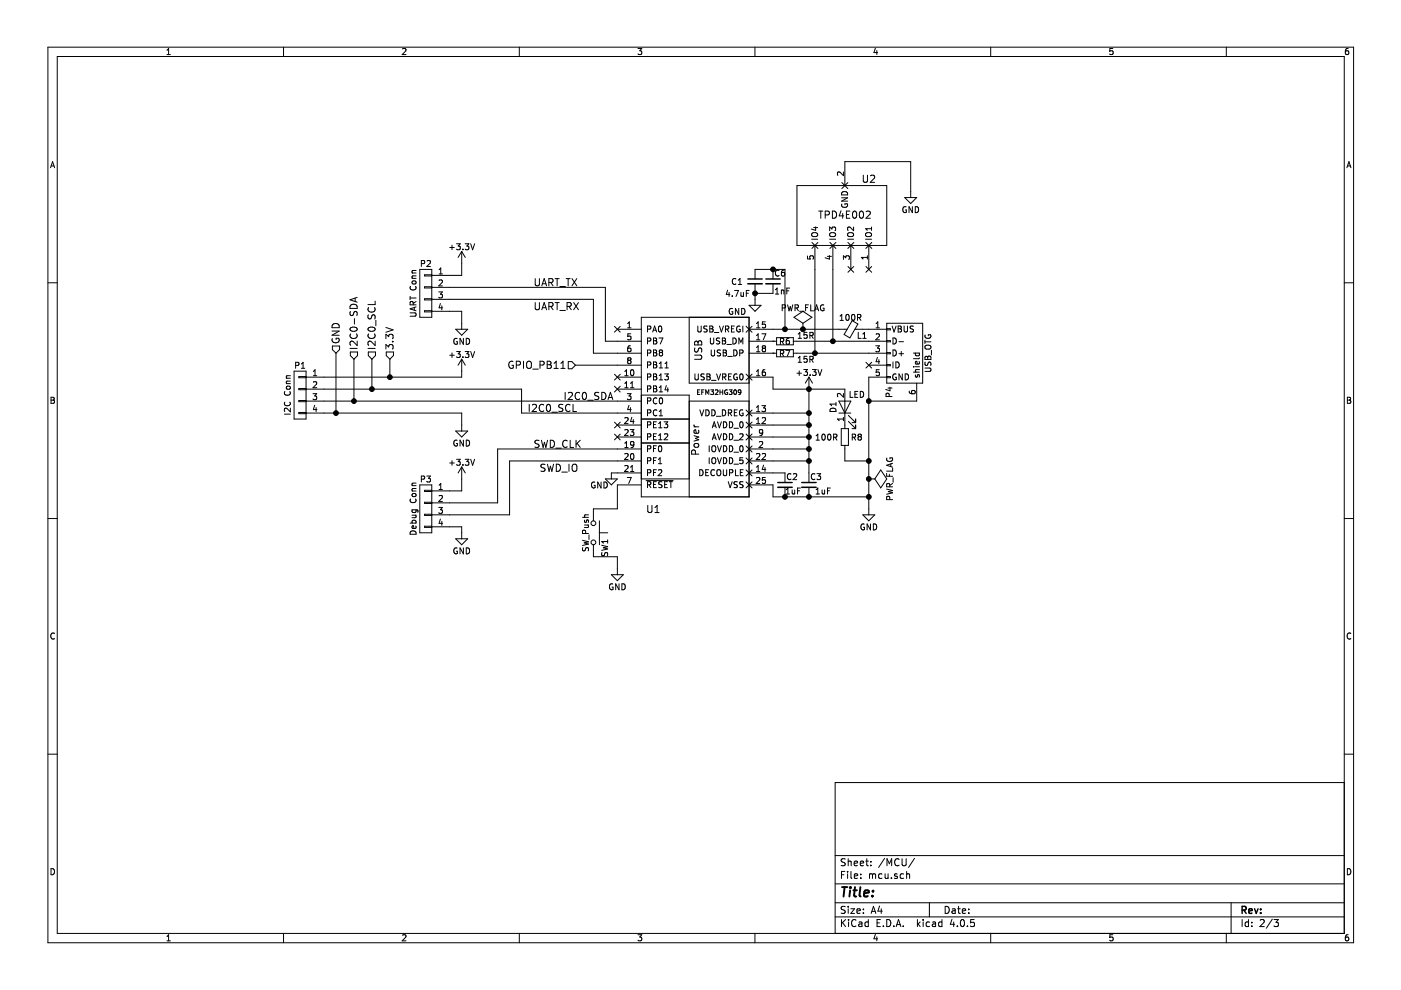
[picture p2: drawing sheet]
<svg xmlns="http://www.w3.org/2000/svg" width="297mm" height="210mm" viewBox="0 0 297 210" stroke-linecap="round" stroke-linejoin="round" font-family="sans-serif">
<g fill="none" stroke="#000" stroke-width=".21">
<path d="M10.2 10h276.8v189.9h-276.8zM12.1 12h272.9v185.9h-272.9zM35.4 11.6h.7M35.4 10.6l.3-.3v1.3M60.1 10v2M85.3 10.4l.5-.1 .3 .3-.8 1h.8M110.1 10v2M135.3 10.3h.8l-.5 .5h.3l.2 .2-.1 .4-.2 .2-.5-.2M160.1 10v2M185.6 10.2l-.3 .9h.8M185.9 10.7v.9M210 10v2"/>
<path d="M235.9 10.3h-.6v.6l.6-.1 .1 .5-.2 .3-.5-.2M260 10v2M285.8 10.3h-.3l-.2 .3-.1 .7 .3 .3 .4-.2 .1-.4-.2-.2h-.3l-.3 .2M10.7 35.6l.4-1.3 .5 1.3M10.8 35.2h.7M169 39.3h19v12.7h-19zM178.5 38.7l1.3 1.3M178.8 36.5v.7l-.9-.7-.3 .2 .1 .5M179.1 39.3v-5h14v7.6M179.8 38.7l-1.3 1.3M183 37.1v1.3l.3 .3h.3l.3-.3v-1.3M184.6 37.3l.5-.2 .3 .5-.9 1.1h.9"/>
<path d="M285.6 35.6l.4-1.3 .4 1.3M285.7 35.2h.6M10.2 60h1.9M87.4 59h.8M87.4 57.9h.8M87.4 59.7l.6-.1 .2 .4-.2 .2h-.4l-.2-.2zM88.2 57.3l-.8 .1v.3l.1 .2M88.2 58.5h-.8v.3l.1 .2M89 57.1h2.5v10.2h-2.5zM89.3 55.9l.6-.1 .1-.5-.7-.1v1.3M90.6 55.3l.4-.1 .3 .4-.8 .9h.8M91.5 58.3h-1.5v.2h1.5"/>
<path d="M93.1 58.1h.7M93.1 57.2l.3-.4v1.3M93.1 59.5l.5-.1 .2 .3-.8 .9h.8M95.4 52.5h.9M95.8 52v1M96.8 51.7h.8l-.4 .5 .3 .1v.5l-.1 .2-.6-.2M97.9 53.3v5.1h-6.4M97.9 53.3l-.8 1.3M97.9 53.3l.8 1.3M98.1 52.8v.2M98.6 51.7h.8l-.4 .5 .4 .1v.5l-.2 .2-.6-.2M99.8 51.7l.4 1.3 .4-1.3"/>
<path d="M113.5 59.1v1.2l.3 .3h.3l.3-.3v-1.2M116.4 59.9l.7-.1 .2-.2-.1-.4-.2-.1h-.6v1.5M116.8 59.9l.5 .7M117.7 59.1h.9M118.1 59.1v1.5M120 59.1h.9M120.5 59.1v1.5M121.3 59.1l1 1.5M122.3 59.1l-1 1.5M156 59.1a.56 .56 0 0 0-.7 .6 .56 .56 0 0 0 .7 .5M156.5 59.4l.4-.4v1.3M160.1 59.1v-2h6.3v12.7"/>
<path d="M163.9 57.1v2M165.2 57.4a.56 .56 0 0 0-.8 .5 .56 .56 0 0 0 .8 .5M165.7 57.9v.1M165.8 57.8l-.1 .1M166.3 57.3h-.4l-.2 .5v.6l.5 .1 .2-.2-.1-.4-.5-.1M171.2 54.3v.6h.6v-.6h.5l.2 .2-.2 .4M172.1 50.7h1.3M172.1 49.5l.8-.2a.42 .42 0 0 1 .4 .2 .42 .42 0 0 1 0 .5l-.4 .2-.6-.1-.2-.2zM172.1 51.4l1.3 1.3M172.5 48.3h.9M172.8 52v22.9M172.9 48.1v.7l-.9-.2"/>
<path d="M173.4 51.4l-1.3 1.3M173.6 44.8h.9M174 44.8v1.5M175 45.6l.7-.1 .1-.2v-.4l-.3-.1h-.5v1.5M175.4 54.4h.9M175.8 54.2v.7l-.9-.2M175.9 50.7h1.3M175.9 48.9v-.8l.5 .5 .1-.4h.5l.2 .2-.2 .5M176 49.5l.7-.2a.42 .42 0 0 1 .4 .2 .42 .42 0 0 1 0 .5l-.4 .2-.6-.1-.2-.2zM176 51.4l1.2 1.3M176.5 44.8a.77 .77 0 0 1 .9 .7 .77 .77 0 0 1-.9 .8zM176.6 52v20.3"/>
<path d="M177.2 51.4l-1.2 1.3M178.3 44.7l-.4 1.1h1M178.4 41.9h1.3l-1.3 .7h1.3M178.5 43.3a.59 .59 0 0 0 .6 .7 .59 .59 0 0 0 .5-.7l-.5-.1v.2M178.5 40.8a.69 .69 0 0 1 .8-.1 .69 .69 0 0 1 .4 .6h-1.3zM178.7 45.3v1M178.8 55v-.8l.5 .5 .1-.4h.6l.1 .2-.1 .5M179.5 45.5h.5M179.7 50.7h1.3M179.8 49.5l.7-.2a.42 .42 0 0 1 .4 .2 .42 .42 0 0 1 0 .5l-.4 .2-.6-.1-.2-.2zM179.8 51.4l1.2 1.3M179.8 56.5l1.2 1.2"/>
<path d="M180.2 44.8h-.7v1.5h.7M180.4 52v5.1M180.9 44.9l.2-.1a.81 .81 0 0 1 .6 .7 .81 .81 0 0 1-.6 .8l-.2-.2-.2-.4zM181 48.1v.8l-.9-.8-.4 .3 .1 .4M181 56.5l-1.2 1.2M181 51.4l-1.2 1.3M182.4 44.8h.2a.81 .81 0 0 1 .5 .7 .81 .81 0 0 1-.5 .8 .98 .98 0 0 1-.2-1.5zM183.5 50.7h1.3M183.6 51.4l1.2 1.3M183.6 49.5l.8-.2a.42 .42 0 0 1 .3 .2 .42 .42 0 0 1 0 .5l-.3 .2-.7-.1-.2-.2zM183.6 56.5l1.2 1.2M183.6 44.9l.6-.1 .3 .4-.9 1.1h.9"/>
<path d="M183.9 54.2v.7M183.9 54.6h-1.3l.4 .3M184.2 52v5.1M184.8 48.1v.7M184.8 48.5h-1.3l.4 .3M184.8 56.5l-1.2 1.2M184.8 51.4l-1.2 1.3M191.8 41.9h2.6l-1.3 1.3zM192.1 43.9a.59 .59 0 0 0-.7 .5 .59 .59 0 0 0 .7 .6l.1-.5h-.3M193.4 43.8v1.3l-.7-1.3v1.3M194.1 43.8a.64 .64 0 0 1 .7 .7 .64 .64 0 0 1-.7 .6zM285 60h2"/>
<path d="M61.6 79.7h-.8l-.1 .3 .1 .2M62.4 78.7h2.5v10.1h-2.5zM62.7 77.5l.6-.1v-.5l-.6-.1v1.3M63.9 78.1h.7M63.9 77.2l.4-.4v1.3M64.9 79.8h-1.5v.3h1.5M66.4 79.7h.7M66.4 78.7l.4-.3v1.3M70.4 70.2h1.5l-1.5 .9h1.5M70.5 68.9a.81 .81 0 0 1 .9-.3 .81 .81 0 0 1 .5 .9h-1.5zM70.5 71.8a.71 .71 0 0 0 .7 .9 .71 .71 0 0 0 .6-.9l-.5-.1v.3M70.5 73.4h1.5v.7l-.8 .8-.7-.8z"/>
<path d="M71.2 74.9v12.7M74.2 73.9h1.5M74.3 69.6a.89 .89 0 0 1 1.4 .3 .86 .86 0 0 1-.8 .4 .86 .86 0 0 1-.7-.6zM74.3 66l-.1 .6 .3 .3 .4-.1 .2-.7h.5l.1 .2v.6M74.3 64.8a.81 .81 0 0 1 .9-.2 .81 .81 0 0 1 .5 .8h-1.5zM74.3 74.6h1.5v.8l-.8 .8-.7-.8zM74.4 70.8a.72 .72 0 0 0 .4 1 .72 .72 0 0 0 .9-.7l-.1-.3M75 76.2v8.8M75.1 67.6v1.1M75.3 63.2v.7M75.7 72.3v1l-1.1-1-.4 .3 .2 .6M75.7 63.1l-1.5 .5 1.5 .5"/>
<path d="M78 73.9h1.5M78.1 66.7l-.1 .6 .2 .3h.4l.3-.7 .4-.2 .2 .3v.6M78.1 69.6a.89 .89 0 0 1 1.4 .3 .86 .86 0 0 1-.8 .4 .86 .86 0 0 1-.7-.6zM78.1 74.6h1.5v.8l-.7 .8-.8-.8zM78.2 65.2a.72 .72 0 0 0 .5 1 .72 .72 0 0 0 .8-.7l-.1-.3M78.2 70.8a.72 .72 0 0 0 .5 1 .72 .72 0 0 0 .8-.7l-.1-.3M78.9 76.2v6.3M79.5 72.3v1l-1.1-1-.4 .3 .2 .6M79.5 63.8v.8h-1.5M79.7 67.9v1.2M81.8 74v-.9l.6 .5 .3-.5h.5l.1 .3-.1 .6M81.8 71.8v-.9l.6 .5 .3-.5 .5 .1 .1 .2-.1 .6"/>
<path d="M81.8 69.4l1.5 .5-1.5 .5M81.9 74.6h1.5v.8l-.7 .8-.8-.8zM82.7 76.2v3.8M83.2 72.4h.1M86.9 63.2h1.3M86.9 66.3h1.1l.2 .3v.2l-.2 .2h-1.1M86.9 62.8v.7M87.1 60.7a.56 .56 0 0 0 .5 .8 .56 .56 0 0 0 .5-.8M87.6 64.6l-.1-.6h-.4l-.2 .6h1.3M87.8 65.2v.6M88.2 65.1l-1.3 .4 1.3 .4M88.2 63.9l-.6 .4"/>
<path d="M91.5 60.9h36.9v11.4h7.6M91.5 63.5h34.3v11.4h10.2M91.5 65.9h-1.5v.2h1.5M91.5 60.8h-1.5v.3h1.5M91.5 63.3h-1.5v.3h1.5M91.5 66h6.4v3.8M93 61.9h.8l-.4 .5 .4 .1v.5l-.2 .2-.6-.2M93.4 64.4l-.3 .9h.8M93.7 64.8v.9M95.4 75.3h.9M95.8 74.8v1M96.6 69.8h2.6l-1.3 1.3z"/>
<path d="M96.8 74.5h.8l-.4 .5 .3 .1v.6l-.1 .1-.6-.1M96.9 71.8a.59 .59 0 0 0-.7 .6 .59 .59 0 0 0 .7 .5l.1-.4h-.3M97.9 76.2v3.8h-33M97.9 76.2l-.8 1.2M97.9 76.2l.8 1.2M98.1 75.7v.1M98.2 71.7v1.3l-.7-1.3v1.3M98.6 74.5h.8l-.4 .5 .4 .1v.6l-.2 .1-.6-.1M98.9 71.7a.64 .64 0 0 1 .7 .7 .64 .64 0 0 1-.7 .6zM99.8 74.5l.4 1.3 .4-1.3M108.8 76.7a.71 .71 0 0 0-.9 .7 .71 .71 0 0 0 .9 .6v-.5h-.3M109.5 77.4l.7-.1 .2-.2-.1-.4-.3-.1h-.5v1.5"/>
<path d="M111 76.6v1.5M111.7 76.8a.5 .5 0 0 1 .6-.2 .5 .5 0 0 1 .4 .5l-.1 .8-.3 .2a.53 .53 0 0 1-.7-.5zM113 78.3h1.1M113.5 64.1v1.3l.3 .3h.3l.3-.3v-1.3M114.5 77.4l.7-.1 .2-.2-.1-.4-.2-.1h-.6v1.5M114.9 60.6l.5-1.5 .5 1.5M114.9 65.7l.5-1.6 .5 1.6M115 65.2h.7M115 60.2h.7M116 76.6h.5l.3 .3-.3 .4 .3 .2 .1 .3-.3 .3h-.6zM116 77.3h.5M116.4 65l.7-.1 .2-.2-.1-.4-.2-.2h-.6v1.6"/>
<path d="M116.8 65l.5 .7M117.5 77l.4-.4v1.5M117.5 78.1h.9M117.7 64.1h.9M118.1 64.1v1.6M118.7 60.7h1.2M118.7 65.8h1.2M118.9 77l.5-.4v1.5M118.9 78.1h.9M120.2 65l.8-.1 .1-.2-.1-.4-.2-.2h-.6v1.6M120.5 76.7h.7l.8 .7-.8 .8h-.7zM120.6 65l.5 .7"/>
<path d="M121.6 64.1l1 1.6M122 77.4h14M122.6 64.1l-1 1.6M130.3 69.2l1.2 1.2M130.3 79.4l1.2 1.2M130.9 69.8h5.1M130.9 80h5.1M131.5 79.4l-1.2 1.2M131.5 69.2l-1.2 1.2M132.5 79.7h.7M132.5 78.7l.3-.3v1.3M133.1 69.5h.7"/>
<path d="M133.1 68.6l.3-.4v1.3M133.3 76.4l-.2-.2 .2-.3 .4 .1 .1 .2-.2 .2M133.3 76.4l-.2 .2v.4l.2 .1h.3l.2-.2-.1-.4-.1-.1M133.3 76.4h.3M133.7 73.3l-.4 .1-.2 .2v.7l.2 .3 .4-.1v-.7h-.4l-.2 .2M133.7 70.8h-.6v.6h.6v.5l-.1 .1-.5-.1M133.8 78.5l.2-.1a.67 .67 0 0 1 .4 .6 .67 .67 0 0 1-.4 .7l-.3-.5zM136 67.3h22.8v38.1h-22.8zM137.3 69.8l.6-.1v-.5l-.6-.1v1.3M137.3 72.3l.6-.1v-.4l-.6-.1v1.2M137.3 74.9l.6-.1v-.5l-.6-.1v1.3M137.3 77.4l.6-.1v-.5l-.6-.1v1.3"/>
<path d="M137.3 79.9h.6v-.5l-.6-.1v1.2M138.4 70.4l.4-1.3 .4 1.3M138.5 70h.6M138.6 72.2h.4M138.6 71.7h.4l.2 .2-.2 .3 .2 .2 .1 .3-.3 .2h-.4zM138.6 74.2h.4l.2 .2-.2 .4 .2 .1 .1 .3-.3 .3h-.4zM138.6 76.7h.4l.2 .3-.2 .3 .2 .2 .1 .3-.3 .2h-.4zM138.6 79.3h.4l.2 .2-.2 .4 .2 .1 .1 .3-.3 .2h-.4zM138.6 74.8h.4M138.6 77.3h.4M138.6 79.9h.4M139.7 69.2l.2-.1a.67 .67 0 0 1 .4 .7 .67 .67 0 0 1-.4 .6l-.3-.5z"/>
<path d="M139.7 71.7h.8l-.5 1.2M139.8 78h.7M139.8 77.1l.3-.4v1.3M139.8 79.6l.3-.3v1.2M140 74.7h.3M140 74.7l-.2-.2 .2-.3 .4 .1 .1 .2-.2 .2M140 74.7l-.2 .3v.3l.2 .2h.3l.2-.3-.1-.3-.1-.2M140.9 79.3h.8l-.4 .5 .4 .1v.5l-.2 .1-.6-.1M141 78h.7M141 77.1l.4-.4v1.3M146.1 67.3v13.9h12.7M147.3 75.3h1.2l.3 .3v.3l-.3 .3h-1.2"/>
<path d="M147.3 72.5l.4-.2 .3 .3 .1-.3 .4-.1 .3 .4v.5h-1.5zM147.3 73.8v.6l.3 .3 .3-.2 .3-.7h.4l.2 .3-.1 .6M147.3 79.3v1l.3 .2h.2l.3-.2v-1M148 69.1v1l.2 .3h.2l.3-.3v-1M148 72.6v.5M149.3 79.3h-.6v.5a.54 .54 0 0 1 .6 .6l-.2 .1h-.5M149.9 79.3h.4l.2 .2-.2 .4 .2 .1 .1 .3-.2 .2h-.5zM149.9 79.9h.4M149.9 69.2h-.6v.4a.54 .54 0 0 1 .6 .7l-.2 .1-.5-.1M150.5 69.7h.4M150.5 69.1h.4l.2 .3-.2 .3 .2 .1 .1 .3-.2 .3h-.5zM150.6 71.7v1l.2 .2h.3l.2-.2v-1"/>
<path d="M150.8 74.2v1l.2 .3h.3l.2-.3v-1M151.5 70.5h.9M151.9 79.3l.4 1.2 .5-1.2M152.5 69.1l.5 1.3 .4-1.3M152.6 71.7h-.6l-.1 .4a.54 .54 0 0 1 .6 .7l-.1 .1h-.5M152.8 74.3h-.6l-.1 .4a.54 .54 0 0 1 .6 .6l-.2 .2-.4-.1M153.2 72.2h.4M153.2 71.7h.4l.2 .2-.2 .3 .2 .2 .1 .3-.3 .2h-.4zM153.2 79.9h.6l.1-.5-.7-.1v1.2M153.3 74.2h.5l.2 .2-.2 .4 .2 .1v.3l-.2 .3h-.5zM153.3 74.8h.5M153.5 79.9l.4 .6"/>
<path d="M153.8 69.8l.6-.1 .1-.5-.7-.1v1.3M154.1 69.8l.4 .6M154.1 73h1M154.3 61.5l-.3 .9h.8M154.3 75.6h1M154.5 79.9h.4M154.6 62v.9M155.1 69.7h.4M155.1 79.3h-.6v1.2h.6M155.3 62.7v.2M155.3 65.4a.59 .59 0 0 0-.7 .6 .59 .59 0 0 0 .7 .6l.1-.5h-.3M155.4 71.7a.64 .64 0 0 1 .7 .6 .64 .64 0 0 1-.7 .6z"/>
<path d="M155.6 74.2a.64 .64 0 0 1 .7 .6 .64 .64 0 0 1-.7 .7zM155.7 69.1h-.6v1.3h.6M155.7 61.6h.9l-.6 1.3M156.3 79.3a.59 .59 0 0 0-.7 .6 .59 .59 0 0 0 .7 .6v-.5h-.2M156.5 60.3h.7M156.6 65.4v1.3l-.7-1.3v1.3M156.7 72.9v-1.2l.4 .9 .4-.9v1.2M156.8 74.9l.6-.1 .1-.5-.7-.1v1.3M156.9 69.2a.59 .59 0 0 0-.7 .5 .59 .59 0 0 0 .7 .6v-.5h-.2M156.9 79.4l.2-.1a.67 .67 0 0 1 .5 .6 .67 .67 0 0 1-.5 .6l-.3-.4zM157.1 62v.8l.3 .1 .2-.2M157.2 65.4a.64 .64 0 0 1 .8 .6 .64 .64 0 0 1-.8 .7z"/>
<path d="M157.5 69.1v1.3M157.6 62v.9M158.2 69.2l1.3 1.2M158.2 79.3l1.3 1.3M158.2 62.2h.5M158.8 69.8h20.8M158.8 72.3h5.9M158.8 74.9h5.9M158.8 80h5.1v2.5h15.2v8.4M158.8 64.7h2.6l-1.3 1.3zM158.8 61.6h-.6v1.3M159.5 69.2l-1.3 1.2"/>
<path d="M159.5 79.3l-1.3 1.3M160.1 60.2v4.5M160.4 69.5h.7M160.4 72h.7M160.4 74.6h.7M160.4 79.7h.7M160.4 71.1l.3-.3v1.2M160.4 68.6l.3-.4v1.3M160.4 73.7l.3-.4v1.3M160.4 78.7l.3-.3v1.3M161.5 70.8h.9l-.6 1.2M161.8 73.8l-.2-.2 .2-.3 .5 .1v.2l-.2 .2"/>
<path d="M161.8 73.8l-.2 .3 .1 .4 .1 .1h.3l.2-.3v-.3l-.2-.2M161.8 73.8h.3M162.2 78.4h-.4l-.1 .3-.1 .7 .2 .3 .5-.2-.1-.6h-.4l-.2 .2M162.3 68.2h-.6l-.1 .6h.7v.6l-.2 .1-.5-.1M163.9 72.3h.1M163.9 74.9h.1M163.9 60.2v2h-3.8M164.4 62.3h.7M164.4 61.4l.4-.3v1.2M164.7 71.6h3.5v1.5h-3.5zM164.7 74.1h3.5v1.5h-3.5zM165.5 72.4l.6-.1v-.5l-.6-.1v1.3"/>
<path d="M165.5 74.9h.6v-.5l-.6-.1v1.2M165.7 61.6l.1-.1 .4 .1v.7M165.7 61.5v.8M165.8 72.4l.4 .6M165.8 74.9l.4 .6M165.8 65.3l.7-.1v-.5l-.7-.1v1.3M166.6 74.3h.8l-.5 1.2M166.8 61.7h.4M167 64.6l.3 1.3 .2-.9 .3 .9 .3-1.3M167.3 71.7l-.4 .1-.2 .2v.8l.2 .2 .4-.1v-.6l-.4-.1-.2 .3M167.4 61.1h-.6v1.2M168.2 72.3h19.8"/>
<path d="M168.2 74.9h19.8M168.3 67.3l1.9-1.3 1.9 1.3-1.9 1.2zM168.6 65.3l.6-.1v-.5l-.6-.1v1.3M168.9 65.3l.4 .6M169 79.1h.9M169.2 71.7h.7M169.2 76.8h.7M169.2 75.9l.4-.4v1.3M169.2 70.8l.4-.3v1.2M169.5 78.6v1M169.5 66h1M170.2 69.8h.1"/>
<path d="M170.2 68.5v1.3M170.4 78.3h.8l-.4 .5 .4 .1v.6l-.2 .1-.6-.1M170.8 65.2h.4M171.1 75.5h-.6l-.1 .6h.7v.6l-.2 .1-.5-.1M171.1 70.5h-.6l-.1 .6h.7v.5l-.2 .1-.5-.1M171.4 64.6h-.6v1.3M171.5 80l-.8 1.2M171.5 80v22.3M171.5 80l.8 1.2M171.7 76.2l.6-.1 .1-.5-.7-.1v1.3M171.7 71.1h.6l.1-.5-.7-.1v1.2M171.8 79.5h.1"/>
<path d="M171.9 64.6v1.3h.6M172 71.1l.4 .6M172 76.2l.4 .6M172.2 78.3h.8l-.4 .5 .4 .1v.6l-.2 .1-.6-.1M172.7 65.9l.4-1.3 .5 1.3M172.9 65.5h.5M173.4 78.3l.4 1.3 .5-1.3M174.7 64.7a.59 .59 0 0 0-.8 .6 .59 .59 0 0 0 .8 .5v-.5h-.2M178.1 67l.4-.3v1.2M178.1 67.9h.7M179.4 66.8l.2-.1a.67 .67 0 0 1 .5 .6 .67 .67 0 0 1-.5 .6l-.3-.5zM180.6 66.8l.2-.1a.67 .67 0 0 1 .5 .6 .67 .67 0 0 1-.5 .6l-.3-.5z"/>
<path d="M180.7 68l1.2 .7-1.7 2.9-1.2-.7zM181.3 69.8h6.7M181.8 67.3l.6-.1 .1-.4-.7-.1v1.2M182 70.5v1.2h.6M182.1 67.3l.4 .6M182.9 71.7h.7M182.9 70.8l.4-.3v1.2M183.6 76.8l1.2 1.2M184.2 77.4h3.8M184.8 76.8l-1.2 1.2M185.7 73.3h.8l-.5 .5 .4 .1v.6l-.2 .1-.5-.1M185.7 69.5h.8"/>
<path d="M185.7 68.6l.4-.4v1.3M185.7 70.9l.5-.1 .3 .3-.8 .9h.8M186 75.8l-.3 .9h.8M186.3 76.3v.8M186.4 78.4h-.6l-.1 .6h.7v.5l-.2 .2-.5-.2M188 68.5h7.6v12.7h-7.6zM188 69.7h.8v.2h-.8M188 72.2h.8v.3h-.8M188 74.8h.8v.2h-.8M188 77.3h.8v.3h-.8M188 79.8h.8v.3h-.8M188 80h-3.8v29.2"/>
<path d="M189.2 69.1l.4 1.3 .4-1.3M189.3 71.7a.64 .64 0 0 1 .7 .6 .64 .64 0 0 1-.7 .6zM189.3 74.2a.64 .64 0 0 1 .7 .6 .64 .64 0 0 1-.7 .7zM189.3 76.7v1.3M189.9 76.7a.64 .64 0 0 1 .8 .7 .64 .64 0 0 1-.8 .6zM190 79.3a.59 .59 0 0 0-.7 .6 .59 .59 0 0 0 .7 .6v-.5h-.2M190.4 69.7h.5M190.4 69.1h.5l.2 .3-.2 .3 .2 .1v.3l-.2 .3h-.5zM190.6 72.5h1M190.6 75h1M191.1 74.5v1M191.3 79.3v1.2l-.7-1.2v1.2"/>
<path d="M191.7 69.1v1l.2 .3h.3l.2-.3v-1M191.9 79.3a.64 .64 0 0 1 .7 .6 .64 .64 0 0 1-.7 .6zM193.7 69.2h-.6l-.1 .4a.54 .54 0 0 1 .6 .7l-.2 .1-.4-.1M193.7 78.9h1.2M193.7 77.8h.1M193.7 74.9h1.2M194.1 77.8h.8M194.2 79.5l-.1 .3 .2 .2 .2-.1 .1-.4h.3v.5M194.2 74.9l-.1 .3 .2 .2 .6-.1v-.4M194.9 76.7v.3l-.2 .2-.5-.1v-.4l.2-.1 .1 .6M194.9 78.4h-.7l-.1 .3 .1 .2M194.9 75.9l-.2 .2h-1"/>
<path d="M196.1 72.5h1.3M196.1 78h1l.3 .3v.2l-.3 .2h-1M196.1 72.1v.7M196.2 76.8v.6h.4a.54 .54 0 0 1 .6-.6l.2 .2-.1 .5M196.2 71a.59 .59 0 0 0 .5 .7 .59 .59 0 0 0 .6-.7h-.5v.2M196.2 73.4l.7-.2a.42 .42 0 0 1 .4 .2 .42 .42 0 0 1 0 .4l-.4 .2h-.6l-.2-.3zM196.2 75.6l.3-.1 .2 .3 .1-.3h.4l.2 .7h-1.3zM196.7 75.8v.4M197.5 74.3v.9M10.8 84.8h.4M10.8 84.2h.4l.3 .3-.3 .3 .4 .3-.3 .4h-.5zM60.3 87.8h1.3"/>
<path d="M60.4 83a.56 .56 0 0 0 .5 .8 .56 .56 0 0 0 .5-.8M60.4 85.3a.56 .56 0 0 0 .5 .7 .56 .56 0 0 0 .5-.7M60.7 81.3h.9M60.7 80.2h.9M60.8 82l.5-.1 .3 .4-.3 .2h-.3l-.3-.2zM61.6 86.5v.8l-1-.8-.3 .3 .1 .5M61.6 80.8l-.8 .1-.1 .3 .1 .1M64.9 87.5h-1.5v.2h1.5M64.9 82.4h-1.5v.2h1.5M64.9 84.9h-1.5v.3h1.5M64.9 82.5h45.7v5.1h25.4M64.9 85h71.1"/>
<path d="M64.9 87.6h33v3.8M66.4 83.5h.7l-.4 .5 .4 .1v.5l-.2 .1-.5-.1M66.4 81l.5-.1 .2 .4-.7 .9h.7M66.7 85.9l-.3 .9h.8M67 86.4v.9M95.4 98.2h.9M95.8 97.7v.9M96.6 91.4h2.6l-1.3 1.3zM96.8 97.4h.8l-.4 .5 .3 .1v.5l-.1 .1-.6-.1M96.9 93.4a.59 .59 0 0 0-.7 .5 .59 .59 0 0 0 .7 .6l.1-.5h-.3M97.9 99v5.1h-6.4M97.9 99l-.8 1.3"/>
<path d="M97.9 99l.8 1.3M98.1 98.5v.1M98.2 93.3v1.3l-.7-1.3v1.3M98.6 97.4h.8l-.4 .5 .4 .1v.5l-.2 .1-.6-.1M98.9 93.3a.64 .64 0 0 1 .7 .7 .64 .64 0 0 1-.7 .6zM99.8 97.4l.4 1.2 .4-1.2M112.2 85.7v1.6M112.9 85.9l.6-.2 .3 .5-1 1.1h1M114.3 93.4l-.6-.1-.3 .3 .2 .4 .6 .3v.4l-.2 .2-.6-.1M114.8 93.3l.4 1.6 .2-1.1 .3 1.1 .4-1.6M115.3 85.9a.72 .72 0 0 0-1 .5 .72 .72 0 0 0 .7 .9l.3-.2M115.6 98.5l-.6-.1-.3 .2v.4l.7 .3 .2 .4-.3 .2h-.6"/>
<path d="M116 85.9l.2-.2a.81 .81 0 0 1 .5 .8 .81 .81 0 0 1-.5 .8l-.2-.2-.2-.4zM116.1 98.4l.3 1.5 .3-1 .3 1 .4-1.5M116.7 93.3a.77 .77 0 0 1 .9 .8 .77 .77 0 0 1-.9 .8zM117 87.4h1.2M117.8 95h1.2M117.9 98.4a.77 .77 0 0 1 .9 .8 .77 .77 0 0 1-.9 .7zM119.3 85.8l-.5-.1-.3 .2v.4l.7 .3 .1 .4-.3 .3-.5-.1M119.8 83.2v1.5M120.3 93.5a.72 .72 0 0 0-1.1 .5 .72 .72 0 0 0 .8 .9l.3-.2M120.5 83.3l.6-.1 .3 .4-1 1.1h1M120.6 98.4v1.5M120.9 85.9a.72 .72 0 0 0-1.1 .5 .72 .72 0 0 0 .8 .9l.3-.2"/>
<path d="M120.9 93.3v1.6h.7M121.4 98.6a.5 .5 0 0 1 .6-.2 .5 .5 0 0 1 .3 .5v.8l-.3 .2a.53 .53 0 0 1-.7-.5zM121.5 85.7v1.6h.7M122.1 93.3v1.6M122.4 94l.6 .9M122.9 83.3a.72 .72 0 0 0-1 .5 .72 .72 0 0 0 .7 .9l.3-.1M123 93.3l-.9 .9M123.6 83.3l.2-.1a.81 .81 0 0 1 .6 .8 .81 .81 0 0 1-.6 .7l-.2-.1-.1-.5zM124.6 84.9h1.2M127 83.3l-.6-.1-.3 .1v.5l.7 .3 .2 .3-.3 .3-.6-.1M127.6 83.2a.77 .77 0 0 1 .9 .8 .77 .77 0 0 1-.9 .7zM128.9 84.7l.5-1.5 .5 1.5"/>
<path d="M129 84.3h.8M130.3 89.5l1.2 1.2M130.3 92l1.2 1.3M130.3 81.9l1.2 1.2M130.9 82.5h5.1M130.9 92.7h5.1M130.9 90.1h5.1M131.5 81.9l-1.2 1.2M131.5 89.5l-1.2 1.2M131.5 92l-1.2 1.3M132.5 82.2h.7M132.5 91.2l.4-.1 .3 .3-.8 1h.8"/>
<path d="M132.5 94.9h.7M132.5 81.3l.3-.4v1.3M132.5 94l.3-.4v1.3M132.5 96.3l.4-.1 .3 .3-.8 .9h.8M132.5 88.6l.4-.1 .3 .4-.8 .9h.8M132.5 98.8l.4-.1 .3 .4-.8 .9h.8M133 83.5h.8l-.4 .5 .3 .1v.5l-.1 .1-.6-.1M133.4 85.9l-.3 .9h.7M133.6 91.1h.8l-.4 .5 .3 .1v.5l-.1 .2-.6-.2M133.7 86.4v.9M133.7 82.2h.7M133.7 81.3l.3-.4v1.3"/>
<path d="M133.7 99.1l.3-.4v1.3M133.7 100h.7M133.8 96.3l.2-.1a.67 .67 0 0 1 .4 .6 .67 .67 0 0 1-.4 .6l-.3-.5zM134 88.5l-.3 .9h.7M134.3 89v.8M134.4 94.2l-.2 .2-.4-.1-.1-.6 .5-.1 .2 .3-.1 .7-.3 .3h-.2M136 97.7h-28v11.5h-16.5M136 95.2h-30.5v11.4h-14M136 88.8h10.1M136 83.8h10.1v21.6M136 93.9h10.1M137.3 85l.6-.1v-.4l-.6-.1v1.2"/>
<path d="M137.3 87.6l.6-.1v-.5l-.6-.1v1.3M137.3 82.5l.6-.1v-.5l-.6-.1v1.3M137.3 90.1l.6-.1v-.5l-.6-.1v1.3M137.3 92.6h.6v-.5l-.6-.1v1.2M137.3 95.2l.6-.1v-.5l-.6-.1v1.3M137.3 97.7l.6-.1v-.4l-.6-.2v1.3M138.6 81.8h.4l.2 .2-.2 .4 .2 .1 .1 .3-.3 .3h-.4zM138.6 97.6h.4M138.6 82.4h.4M138.6 92.6h.4M138.6 90h.4M138.6 95.1h.4"/>
<path d="M139.2 94.5h-.6v1.3M139.2 89.4h-.6v1.3h.6M139.2 92h-.6v1.2h.6M139.2 97h-.6v1.3M139.2 99.6h-.6v1.3M139.3 84.5a.56 .56 0 0 0-.8 .5 .56 .56 0 0 0 .8 .5M139.3 87a.56 .56 0 0 0-.8 .5 .56 .56 0 0 0 .8 .5M139.6 99.7l.5-.1 .2 .3-.8 1h.8M139.6 98.3h.7M139.6 97.4l.4-.4v1.3M139.6 93.2h.8M139.6 90.7h.8"/>
<path d="M139.6 89.8l.4-.4v1.3M139.6 92.3l.4-.3v1.2M139.7 94.6l.2-.1a.67 .67 0 0 1 .4 .6 .67 .67 0 0 1-.4 .7l-.3-.5zM139.8 80.5h.7M139.8 82.2l.3-.4v1.3M139.8 88.2h.7M139.8 87.3l.3-.4v1.3M139.8 83.1h.7M139.9 84.5l.2-.1a.67 .67 0 0 1 .4 .6 .67 .67 0 0 1-.4 .6l-.3-.5zM140.8 89.4h.8l-.5 .5 .4 .1v.6l-.1 .1-.6-.1M140.9 92.1l.5-.1 .2 .3-.8 .9h.8M141.3 81.7l-.3 1h.8"/>
<path d="M141.6 82.2v.9M146.1 85h12.7M147.1 90.1l.3 .4M147.1 92.4l1.1 .3-.8 .3 .8 .2-1.1 .3M147.1 90.5h1.1M147.2 94.2l.7-.2 .3 .5-.3 .3h-.5l-.3-.3zM147.4 96.3v-.7l-.3-.2-.3 .1-.2 .2v.6h1.6M147.9 83.1h.3M148.1 91.2l.1 .4-.2 .3-.8-.1v-.6l.3-.1 .1 .8M148.4 99.6a.64 .64 0 0 1 .7 .6 .64 .64 0 0 1-.7 .7zM148.4 82.7h-.5v.9h.5M148.4 86.9l.4 1.3 .4-1.3"/>
<path d="M148.8 83.1h.3M149.3 82.7h-.5v.9M149.6 83.6v-.9l.4 .7 .3-.7v.9M149.7 86.9a.64 .64 0 0 1 .7 .6 .64 .64 0 0 1-.7 .7zM150.2 99.6h-.6v1.3h.6M150.4 94.5v1.3M150.4 97v1.3M150.7 82.7h.6l-.3 .3 .3 .2v.3h-.6M150.8 80.7h1M150.9 86.9a.64 .64 0 0 1 .7 .6 .64 .64 0 0 1-.7 .7zM151 97.2l.2-.2 .4 .1 .2 .8a.42 .42 0 0 1-.3 .4 .42 .42 0 0 1-.4-.1l-.2-.3zM151 93.2l.4-1.2 .5 1.2"/>
<path d="M151 90.7l.4-1.3 .5 1.3M151.1 94.6h.5l.2 .7a.42 .42 0 0 1-.3 .4 .42 .42 0 0 1-.4 0l-.2-.4zM151.1 92.9h.6M151.1 90.3h.6M151.5 99.7a.56 .56 0 0 0-.8 .5 .56 .56 0 0 0 .8 .5M151.7 82.8l.3-.1 .2 .2-.6 .7h.6M151.9 88.3h.9M152 99.8l.3-.2h.3l.2 .8a.42 .42 0 0 1-.2 .4 .42 .42 0 0 1-.4 0l-.2-.4zM152.1 94.5l.4 1.3 .5-1.3M152.1 92l.4 1.2 .5-1.2M152.1 89.4l.4 1.3 .5-1.3M152.1 97l.4 1.3 .5-1.3"/>
<path d="M152.6 83.1h.6M152.6 82.7v.9M153.2 86.9a.64 .64 0 0 1 .7 .6 .64 .64 0 0 1-.7 .7zM153.2 82.7v.9M153.4 99.6v1l.2 .3h.2l.3-.3v-1M153.4 94.5a.64 .64 0 0 1 .7 .6 .64 .64 0 0 1-.7 .7zM153.4 89.4a.64 .64 0 0 1 .7 .7 .64 .64 0 0 1-.7 .6zM153.4 92a.64 .64 0 0 1 .7 .6 .64 .64 0 0 1-.7 .6zM153.4 97a.64 .64 0 0 1 .7 .7 .64 .64 0 0 1-.7 .6zM154.2 82.7a.45 .45 0 0 0-.6 .5 .45 .45 0 0 0 .7 .3v-.3h-.2M154.4 87.6l.6-.1 .1-.5-.7-.1v1.3M154.6 82.7h.6l-.3 .3 .3 .2v.3h-.6"/>
<path d="M154.7 94.5a.64 .64 0 0 1 .7 .6 .64 .64 0 0 1-.7 .7zM154.7 92a.64 .64 0 0 1 .7 .6 .64 .64 0 0 1-.7 .6zM154.7 89.4a.64 .64 0 0 1 .7 .7 .64 .64 0 0 1-.7 .6zM154.7 97a.64 .64 0 0 1 .7 .7 .64 .64 0 0 1-.7 .6zM154.7 87.6l.4 .6M155.6 95.9h1M155.6 93.3h1M155.6 90.8h1M155.6 98.4h1M155.7 82.8l.1-.1a.48 .48 0 0 1 .4 .5 .48 .48 0 0 1-.5 .4l-.1-.3zM155.7 87.5h.4M155.9 99.6v1.3h.7"/>
<path d="M156.3 86.9h-.6v1.3h.6M156.8 92.1l.5-.1 .2 .3-.7 .9h.7M156.9 94.6l.2-.1a.67 .67 0 0 1 .5 .6 .67 .67 0 0 1-.5 .7l-.3-.5zM156.9 89.5l.2-.1a.67 .67 0 0 1 .5 .7 .67 .67 0 0 1-.5 .6l-.3-.5zM157.1 83.1l-.2 .2-.4-.2 .1-.3 .3-.1a.62 .62 0 0 1-.1 .9h-.2M157.5 86.9a.59 .59 0 0 0-.7 .6 .59 .59 0 0 0 .7 .6v-.5h-.2M157.5 97h-.6l-.1 .6h.7v.6l-.2 .1-.5-.1M157.6 99.6h-.6v1.3h.6M158.2 94.6l1.3 1.2M158.2 92l1.3 1.3M158.2 89.5l1.3 1.3M158.2 97.1l1.3 1.3"/>
<path d="M158.2 86.9l1.3 1.3M158.2 99.6l1.3 1.3M158.8 87.6h12.7M158.8 95.2h12.7M158.8 92.7h12.7M158.8 97.7h12.7M158.8 90.1h12.7M159.5 94.6l-1.3 1.2M159.5 92l-1.3 1.3M159.5 89.5l-1.3 1.3M159.5 97.1l-1.3 1.3M159.5 86.9l-1.3 1.3"/>
<path d="M159.5 99.6l-1.3 1.3M160.4 96.3l.5-.1 .2 .3-.8 .9h.8M160.4 100h.7M160.4 89.8h.7M160.4 86.4l.3-.4v1.3M160.4 88.9l.3-.4v1.3M160.4 99.1l.3-.4v1.3M160.4 87.3h.7M161 93.7l.5-.1 .2 .4-.8 .9h.8M161.5 86h.8l-.4 .5 .4 .1v.5l-.2 .2-.6-.2M161.6 88.6l.5-.1 .2 .4-.8 .9h.8M161.6 96.3l.5-.1 .2 .3-.8 .9h.8"/>
<path d="M161.7 91.6l-.2 .3-.4-.1-.1-.6 .5-.1 .2 .2v.7l-.3 .4h-.3M161.9 98.6l-.3 .9h.8M162.2 99.1v.9M173 93.3h.7M173 92.4l.4-.4v1.3M174.4 92.1l.1-.1a.67 .67 0 0 1 .5 .7 .67 .67 0 0 1-.5 .6l-.2-.5zM175.6 92.1l.1-.1a.67 .67 0 0 1 .5 .7 .67 .67 0 0 1-.5 .6l-.2-.5zM176 86.8a.69 .69 0 0 1 .8-.2 .69 .69 0 0 1 .4 .7h-1.2zM176.7 92.7l.6-.1 .1-.5-.7-.1v1.3M177 92.7l.4 .6M177.2 85.7h-1.2l.3 .3M177.2 85.3v.7"/>
<path d="M177.9 85h2.5l-1.3 2.6zM177.9 87.6h2.5M178.4 90.9h1.5v3.5h-1.5zM178.8 88.8h-1.2l.3 .4M178.8 83.4v.8l-.9-.8-.3 .2 .1 .5M178.8 88.5v.7M179.1 94.4v3.3h5.1M179.9 89.4l1.5 1.5M179.9 88.1l1.5 1.5M180.2 83v1.3h.7M180.6 90.9h.8M180.6 89.6h.8"/>
<path d="M180.7 92.7l.6-.1 .1-.5-.7-.1v1.3M181 92.7l.4 .6M181.3 83.6h.4M181.4 88.8v.8M181.4 90.1v.8M181.9 83h-.6v1.3h.6M182.1 92.6l-.2 .2 .1 .4 .1 .1h.3l.2-.2v-.4l-.2-.1M182.1 92.6l-.2-.2 .2-.4 .5 .1v.3l-.2 .2M182.1 92.6h.3M182.4 83a.64 .64 0 0 1 .7 .6 .64 .64 0 0 1-.7 .7zM186.7 99.6l1.3 1.9-1.3 1.9-1.2-1.9zM188 97.1a.59 .59 0 0 0 .6 .7 .59 .59 0 0 0 .6-.7h-.5v.2"/>
<path d="M188.3 82.3h.8M188.5 84.1l-.1-.6-.4-.1-.1 .7h1.2M188.7 82.1v.8l-.9-.3M188.9 98.3v.6M189.3 99.3v.6h-1.3M189.3 98.2l-1.3 .4 1.3 .5M192.8 82.9v.4l.3 .1 .7 .1 .3-.2-.2-.5-.6 .1v.4l.2 .2M194.4 81.2v3.8h-10.2M285.7 84.8h.4M285.7 84.2h.4l.3 .3-.3 .3 .3 .3-.2 .4h-.5zM10.2 109.9h1.9M86.9 110.9h1.3"/>
<path d="M87 112.8a.69 .69 0 0 1 .8-.2 .69 .69 0 0 1 .4 .7h-1.3zM87.1 105.8a.56 .56 0 0 0 .5 .8 .56 .56 0 0 0 .5-.8M87.4 104.1h.8M87.4 108.1h1.1l.1 .5M87.4 109.2h.8M87.4 103h.8M87.4 104.8l.6-.2 .2 .5-.2 .2h-.4l-.2-.2zM87.4 108.1v.3l.2 .3 .5-.1v-.5M87.4 110.9v-.3l.2-.3 .5 .1v.5M88.1 109.2l.1 .2-.1 .3-.7 .1M88.1 111.5l.1 .4-.2 .2-.6-.1v-.5h.3l.1 .6M88.2 102.4l-.8 .1v.3l.1 .2"/>
<path d="M88.2 103.6h-.8v.3l.1 .2M89 102.8h2.5v10.2h-2.5zM89.3 101.6l.6-.1 .1-.5-.7-.1v1.3M90.5 100.9h.8l-.5 .5 .4 .1v.6l-.2 .1-.5-.1M91.5 104h-1.5v.2h1.5M91.5 106.5h-1.5v.2h1.5M91.5 109h-1.5v.3h1.5M91.5 111.6h-1.5v.2h1.5M91.5 111.7h6.4v2.5M93 107.6h.8l-.4 .5 .4 .1v.5l-.2 .2-.6-.2M93.1 102.9l.3-.4v1.3M93.1 105.1l.5-.1 .2 .4-.8 .9h.8"/>
<path d="M93.1 103.8h.7M93.4 110l-.3 1h.8M93.7 110.5v.9M96.6 114.2h2.6l-1.3 1.3zM96.9 116.2a.59 .59 0 0 0-.7 .6 .59 .59 0 0 0 .7 .6l.1-.5h-.3M98.2 116.2v1.2l-.7-1.2v1.2M98.9 116.2a.64 .64 0 0 1 .7 .6 .64 .64 0 0 1-.7 .6zM119.1 100.1h1.2M123.5 114.6l1.3 .3-.9 .2 .9 .3-1.3 .3M123.5 109.7h1.3M123.6 116.1v.6h.4a.54 .54 0 0 1 .6-.6l.2 .2-.1 .5M123.9 111.3h.9"/>
<path d="M124 110.3l-.1 .3 .2 .2 .2-.1 .1-.4h.3v.5M124.2 113.1l-.1-.6h-.5l-.1 .6h1.3M124.6 111.3l.2 .2-.1 .3h-.8M124.8 109.2h-.8l-.1 .3 .1 .2M124.9 113.4v1M125.8 115.5v2.5h5.1v3.9M126.1 102.3a.59 .59 0 0 0-.7 .5 .59 .59 0 0 0 .7 .6l.1-.5h-.3M127.1 113h1.8M127.1 110.4v5.1M127.4 102.2v1.3l-.7-1.3v1.3M127.6 115.6l1.2 .3-.9 .2 .9 .3-1.2 .3M127.6 117.1v.6l.4 .1a.54 .54 0 0 1 .7-.6l.1 .2v.4"/>
<path d="M128 102.2a.64 .64 0 0 1 .8 .6 .64 .64 0 0 1-.8 .7zM128.4 101.5h2.5l-1.3 1.3zM128.8 114.5v.7M128.8 114.8h-1.2l.3 .4M133 101.2h.8l-.5 1.3M136 102.8h-5.1v5.1h-5.1v2.5M136 101.5h10.1M136 100.3h-6.4v1.2M137 101.9h5.7M137.3 100.2h.6v-.5l-.6-.1v1.3M137.3 102.8l.6-.1v-.5l-.6-.1v1.3M137.3 107.2v1.2l.3 .3h.3l.3-.3v-1.2"/>
<path d="M137.6 102.8l.4 .6M138.6 102.7h.4M138.6 100.2h.4M138.9 108.7h.9M138.9 107.6l.4-.4v1.5M139.2 102.1h-.6v1.3h.6M140.4 102.2h-.6l-.1 .4a.54 .54 0 0 1 .6 .7l-.2 .1-.5-.1M140.9 102.7h.5M141.5 102.1h-.6v1.3h.6M141.9 102.1h.7M142.2 102.1v1.3M149.6 100.2h.5"/>
<path d="M154.4 102.1l.4 1.3 .4-1.3M154.7 100.2h.6v-.5l-.6-.1v1.3M156.3 102.2h-.6v.4a.54 .54 0 0 1 .6 .7l-.2 .1-.5-.1M157 100.2h.4M157.5 102.2h-.6v.4a.54 .54 0 0 1 .6 .7l-.2 .1-.5-.1M158.2 102.2l1.3 1.2M158.8 102.8h5.1v2.6h20.3M158.8 100.3h7.6v2M159.5 102.2l-1.3 1.2M160.4 101.3l.5-.1 .2 .4-.8 .9h.8M162.3 101.2h-.6l-.1 .6h.7v.6l-.2 .1-.5-.1M166.4 103.3v2.1"/>
<path d="M166.7 104.7h.7M166.7 103.8l.3-.3v1.2M167.7 100.5a.56 .56 0 0 0-.8 .5 .56 .56 0 0 0 .8 .6M168 103.9v.8h.3l.2-.1M168.2 100.5l.5-.1 .2 .4-.8 .9h.8M168.5 103.9v.8M169.1 104.1h.4M169.7 103.5h-.6v1.2M171.5 103.3v2.1M172.8 100.5a.56 .56 0 0 0-.8 .5 .56 .56 0 0 0 .8 .6M173 104.7h.7M173 103.8l.4-.3v1.2"/>
<path d="M173.2 100.4h.8l-.4 .5 .3 .1v.6l-.1 .1-.6-.1M174.3 103.9l.1 .8h.3l.1-.1M174.8 103.9v.8M175.4 104.1h.5M176.1 103.5h-.7v1.2M182.9 109.2h2.6l-1.3 1.2zM183.2 111.1a.59 .59 0 0 0-.7 .6 .59 .59 0 0 0 .7 .6l.1-.5h-.2M184.2 101.5h.1M184.2 101.5h1.3M184.6 111.1v1.3l-.8-1.3v1.3M185.2 111.1a.64 .64 0 0 1 .7 .6 .64 .64 0 0 1-.7 .7zM188 100.4v.6h1.3"/>
<path d="M188 103.7l1.3 .3-1 .2 1 .3-1.3 .3M188.6 100.6v.4M188.6 103.2v-.6h-.5l-.1 .6h1.3M188.6 105.9v-.6h-.5l-.1 .6h1.3M189.3 102.5l-.7 .4M189.4 101.3v1M285 109.9h2M11.6 134.3a.58 .58 0 0 0-.8 .5 .58 .58 0 0 0 .8 .6M129.6 121.9h2.6l-1.3 1.2zM129.9 123.8a.59 .59 0 0 0-.7 .6 .59 .59 0 0 0 .7 .6l.1-.5h-.3M131.2 123.8v1.2l-.7-1.2v1.2M131.9 123.8a.64 .64 0 0 1 .7 .6 .64 .64 0 0 1-.7 .6z"/>
<path d="M286.4 134.3a.58 .58 0 0 0-.8 .5 .58 .58 0 0 0 .8 .6M10.2 159.9h1.9M285 159.9h2M285 165.9h-107.9v32M10.8 184.2a.65 .65 0 0 1 .8 .6 .65 .65 0 0 1-.8 .7zM35.4 198.5l.3-.3v1.3M35.4 199.5h.7M60.1 197.9v2M85.3 198.3l.5-.1 .3 .3-.8 1h.8M110.1 197.9v2M135.3 198.2h.8l-.5 .5h.3l.2 .2-.1 .5-.2 .1-.5-.1M160.1 197.9v2"/>
<path d="M177.1 194.4h107.9M177.1 191.4h107.9M177.1 187.4h107.9M177.1 181.4h107.9M178.4 195v1.5M178.4 185.5h.5M178.6 195.6l.7 .9M179.1 184.8h-.7v1.5M179.2 182.1h-.6l-.3 .2 .1 .3 .7 .4v.4l-.2 .2-.6-.1M179.2 192.2h-.6l-.3 .2 .1 .4 .7 .3v.4l-.2 .2-.6-.1M179.3 195l-.9 .8M179.7 184.8v.1"/>
<path d="M179.7 185.3v1M179.8 182.1v1.5M179.8 192.2v.1M179.8 192.7v1M179.8 182.7l.2-.1h.4l.1 1M179.9 195v.1M179.9 195.5v1M180.4 192.7h.8l-.8 1h.8M180.4 184.8v1.3l.2 .2M181.1 183.1l.7-.2v-.3h-.5l-.2 .2 .1 .7h.6M181.1 185.8l.7-.2v-.3h-.4l-.3 .2 .1 .7h.6M181.5 195.1a.71 .71 0 0 0-1 .5 .71 .71 0 0 0 .7 .9l.3-.2"/>
<path d="M181.7 193.2l.7-.2-.1-.2-.4-.1-.2 .2 .1 .7h.5M182.1 195.5h.6l.1 1M182.4 183.1l.7-.2v-.3h-.5l-.2 .2 .1 .7h.6M182.5 186.1v.2M182.5 185.3v.2M182.8 195.8l-.8 .3 .3 .4 .5-.1M183.1 192.8v.1M183.1 193.5v.2M183.6 182.6h.5M183.8 182.1v1.3l.3 .2M184.1 195.5h-.4l-.3 .2 .1 .6 .2 .2 .4-.1M184.1 195v1.5"/>
<path d="M184.4 185.4l.4-.1 .2 .2M184.4 185.3v1M184.6 182.6v.2M184.6 183.4v.2M184.7 193.7l.5-1.5 .5 1.5M184.8 193.2h.7M185 185.5l.2-.2h.4v1M185 185.5v.8M185.6 198.1l-.3 .9h.8M185.9 198.6v.9M186 195.7h.5M186.5 192.1l-.4 1.1h1"/>
<path d="M186.7 195h-.7v1.5h.7M186.8 192.7v1M187 185.3h-.4l-.3 .2 .1 .6 .2 .2 .4-.1M187.3 196.3v.2M187.6 182l-1.3 1.9M187.7 185.3v.9l.4 .1 .2-.2M188 195a.76 .76 0 0 1 .9 .7 .76 .76 0 0 1-.9 .8zM188.1 183.6v-1.5l.5 1 .4-1v1.5M188.3 185.3v1M189 186.1v.2M189.5 196.3v.2M190 196.5l.5-1.5 .5 1.5"/>
<path d="M190.1 196h.8M190.2 185.3h-.3l-.3 .2 .1 .2 .5 .1v.4h-.6M190.6 182.2a.71 .71 0 0 0-1 .5 .71 .71 0 0 0 .7 .9l.3-.2M191.3 182.1v1.2l.2 .3h.3l.3-.3v-1.2M191.5 196.3v.2M191.6 185.3h-.5l-.2 .2v.6l.2 .2 .5-.1M192.2 185.4l.2-.1h.4l.1 1M192.2 184.8v1.5M193.9 182l-1.3 1.9M194.5 195v1.5M194.7 195.9l.4 .6M195.1 195.5l-.6 .5"/>
<path d="M195.7 195v.1M195.7 195.5v1M197 191.4v3M197.1 195.5h-.5l-.2 .2v.6l.2 .2 .5-.1M197.7 195.5h.6l.1 1M198.4 195.8l-.7 .3 .2 .4 .5-.1M199.7 195.5h-.4l-.3 .2 .1 .6 .2 .2 .4-.1M199.7 195v1.5M200.4 192.2a.76 .76 0 0 1 .9 .7 .76 .76 0 0 1-.9 .8zM201.8 194.9l-.3 1.1h.9M201.9 192.8h.6v.9M202.2 195.5v1"/>
<path d="M202.5 193l-.7 .3 .2 .4 .5-.1M203 196.3v.2M203 192.7h.6M203.2 192.2v1.3l.4 .2M203.8 195.1l.2-.1a.8 .8 0 0 1 .5 .7 .8 .8 0 0 1-.5 .8l-.4-.6zM204 193.2l.7-.2v-.2l-.4-.1-.3 .2 .1 .7h.6M205.1 196.3v.2M205.4 192.8v.1M205.4 193.5v.2M206.5 195h-.7v.7l.7-.1 .1 .2-.1 .5-.2 .2-.5-.2M210 197.9v2M235.9 198.2h-.6v.6l.6-.1 .1 .5-.2 .3-.5-.1"/>
<path d="M260 197.9v2M261 191.4v6.5M263.4 195v1.5M264.7 195.5h-.4l-.3 .2 .1 .6 .2 .2 .4-.1M264.7 195v1.5M265.4 195.5v.2M265.4 196.3v.2M267.2 195.1l.6-.1 .3 .4-1 1.1h1M269.8 194.9l-1.3 1.9M270.1 195h.9l-.5 .5 .5 .2v.6l-.2 .2-.7-.2M285.7 184.2a.65 .65 0 0 1 .7 .6 .65 .65 0 0 1-.7 .7zM285.8 198.2h-.3l-.2 .3-.1 .7 .3 .3 .4-.1 .1-.5-.2-.2h-.3l-.3 .2"/>
<circle cx="125.8" cy="110.9" r=".51"/>
<circle cx="125.8" cy="115" r=".51"/>
</g>
<path d="M158.6 60.2h3M162.4 60.2h3M164.9 103.3h3.1M170 103.3h3" fill="none" stroke="#000" stroke-width=".33"/>
<path d="M158.6 59.1h3M162.4 59.1h3M164.9 102.3h3.1M170 102.3h3M263.4 193l.7-.1 .1-.2-.1-.4-.2-.1h-.5v1.5M263.7 193l.5 .7M264.8 193.2l.7-.2-.1-.2-.4-.1-.2 .2 .1 .7h.5M266 192.7l.3 1 .4-1M267.3 193.5v.2M267.3 192.8v.1" fill="none" stroke="#000" stroke-width=".3"/>
<g fill="#000" stroke="#000" stroke-width=".21">
<circle cx="163.9" cy="57.1" r=".51"/>
<circle cx="82.7" cy="80" r=".51"/>
<circle cx="160.1" cy="62.2" r=".51"/>
<circle cx="166.4" cy="69.8" r=".51"/>
<circle cx="170.2" cy="69.8" r=".51"/>
<circle cx="172.8" cy="74.9" r=".51"/>
<circle cx="176.6" cy="72.3" r=".51"/>
<circle cx="71.2" cy="87.6" r=".51"/>
<circle cx="75" cy="85" r=".51"/>
<circle cx="78.9" cy="82.5" r=".51"/>
<circle cx="171.5" cy="87.6" r=".51"/>
<circle cx="171.5" cy="90.1" r=".51"/>
<circle cx="171.5" cy="95.2" r=".51"/>
<circle cx="171.5" cy="82.5" r=".51"/>
<circle cx="171.5" cy="92.7" r=".51"/>
<circle cx="171.5" cy="97.7" r=".51"/>
<circle cx="184.2" cy="85" r=".51"/>
<circle cx="184.2" cy="97.7" r=".51"/>
<circle cx="166.4" cy="105.4" r=".51"/>
<circle cx="171.5" cy="105.4" r=".51"/>
<circle cx="184.2" cy="105.4" r=".51"/>
<circle cx="184.2" cy="101.5" r=".51"/>
</g>
<path d="M178.5 188.1h1.2M179.1 188.1l-.3 2M180.2 188.8l-.1 1.3M180.3 188.1v.2M180.3 188.1l.1 .1-.1 .1M180.9 188.8h.8M181.3 188.1l-.2 1.7 .1 .2 .3 .1M182.4 188.1l-.2 1.7 .3 .3M183.2 189.4l1-.2v-.4h-.8l-.2 1 .2 .3 .6-.1M185 189.9v.2M185.1 188.8v.2M185.1 188.8l-.1 .1 .1 .1" fill="none" stroke="#000" stroke-width=".41"/>
</svg>
